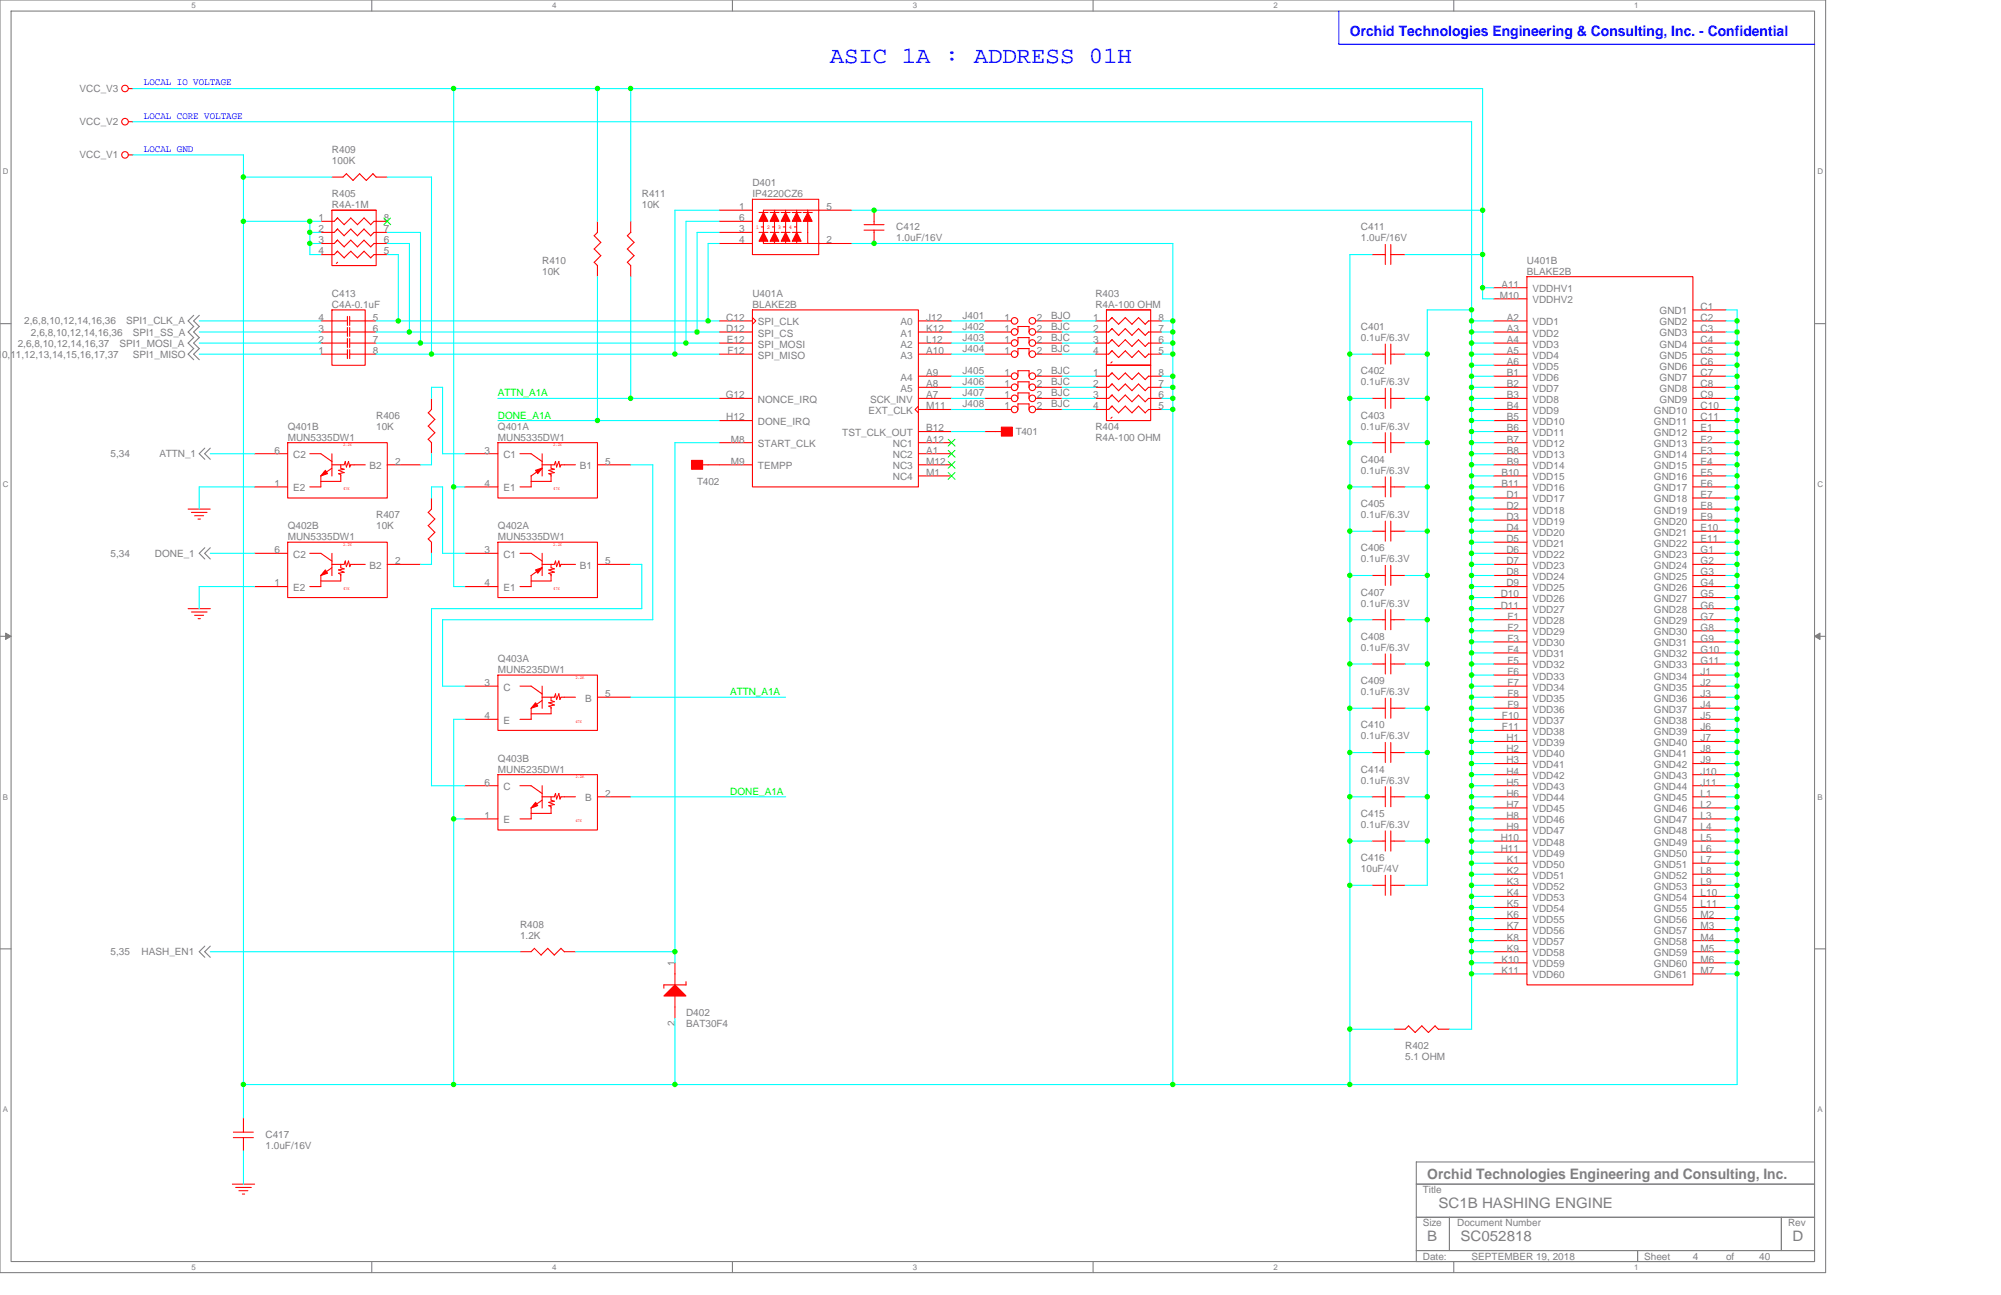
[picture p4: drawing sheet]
<svg xmlns="http://www.w3.org/2000/svg" width="432mm" height="279mm" viewBox="0 0 432 279" stroke-linecap="round" stroke-linejoin="round" font-family="sans-serif">
<defs><g id="words">
<text font-size="5" fill="#00f" x="179.1" y="13.5">ASIC 1A : ADDRESS 01H</text>
<text font-size="3.1" fill="#00f" x="291.3" y="7.7">Orchid Technologies Engineering &amp; Consulting, Inc. - Confidential</text>
<g font-size="3.1" fill="#808080">
<text x="308" y="254.3">Orchid Technologies Engineering and Consulting, Inc.</text>
<text x="310.4" y="260.7">SC1B HASHING ENGINE</text>
<text x="308" y="267.8">B</text>
<text x="315.2" y="267.8">SC052818</text>
<text x="386.8" y="267.8">D</text>
</g>
<g font-size="2.2" fill="#808080">
<text x="17.2" y="19.9">VCC_V3</text>
<text x="17.2" y="27">VCC_V2</text>
<text x="17.2" y="34.2">VCC_V1</text>
<text x="71.6" y="33">R409</text>
<text x="71.6" y="35.4">100K</text>
<text x="162.4" y="40.2">D401</text>
<text x="68.7" y="47.7">1</text>
<text x="71.6" y="42.5">R405</text>
<text x="71.6" y="44.9">R4A-1M</text>
<text x="82.8" y="47.7">8</text>
<text x="138.5" y="42.5">R411</text>
<text x="138.5" y="44.9">10K</text>
<text x="159.5" y="45.3">1</text>
<text x="159.5" y="47.7">6</text>
<text x="162.4" y="42.5">IP4220CZ6</text>
<text x="178.4" y="45.3">5</text>
<text x="68.7" y="50.1">2</text>
<text x="68.7" y="52.5">3</text>
<text x="82.8" y="50.1">7</text>
<text x="82.8" y="52.5">6</text>
<text x="159.5" y="50.1">3</text>
<text x="159.5" y="52.5">4</text>
<text x="178.4" y="52.5">2</text>
<text x="193.4" y="49.7">C412</text>
<text x="193.4" y="52.1">1.0uF/16V</text>
<text x="293.7" y="49.7">C411</text>
<text x="293.7" y="52.1">1.0uF/16V</text>
<text x="68.7" y="54.9">4</text>
<text x="82.8" y="54.9">5</text>
<text x="117" y="56.9">R410</text>
<text x="117" y="59.2">10K</text>
<text x="329.5" y="56.9">U401B</text>
<text x="329.5" y="59.2">BLAKE2B</text>
<text x="71.6" y="64">C413</text>
<text x="162.4" y="64">U401A</text>
<text x="236.4" y="64">R403</text>
<text x="323.6" y="64.5">M10</text>
<text x="324" y="62.1">A11</text>
<text x="330.7" y="63.1">VDDHV1</text>
<text x="330.7" y="65.4">VDDHV2</text>
<text x="5.2" y="70">2,6,8,10,12,14,16,36</text>
<text x="27.2" y="70">SPI1_CLK_A</text>
<text x="68.7" y="71.6">3</text>
<text x="68.7" y="69.2">4</text>
<text x="71.6" y="66.4">C4A-0.1uF</text>
<text x="80.5" y="69.2">5</text>
<text x="80.5" y="71.6">6</text>
<text x="156.7" y="69.2">C12</text>
<text x="156.7" y="71.6">D12</text>
<text x="162.4" y="66.4">BLAKE2B</text>
<text x="163.6" y="70.2">SPI_CLK</text>
<text x="194.4" y="70.2">A0</text>
<text x="199.9" y="69.2">J12</text>
<text x="199.9" y="71.6">K12</text>
<text x="207.7" y="68.8">J401</text>
<text x="207.7" y="71.2">J402</text>
<text x="216.8" y="71.6">1</text>
<text x="216.8" y="69.2">1</text>
<text x="223.7" y="71.6">2</text>
<text x="223.7" y="69.2">2</text>
<text x="226.8" y="68.8">BJO</text>
<text x="226.8" y="71.2">BJC</text>
<text x="235.9" y="69.2">1</text>
<text x="235.9" y="71.6">2</text>
<text x="236.4" y="66.4">R4A-100 OHM</text>
<text x="250" y="69.2">8</text>
<text x="250" y="71.6">7</text>
<text x="293.7" y="71.2">C401</text>
<text x="325.2" y="69.2">A2</text>
<text x="325.2" y="71.6">A3</text>
<text x="330.7" y="70.2">VDD1</text>
<text x="358.1" y="67.8">GND1</text>
<text x="358.1" y="70.2">GND2</text>
<text x="367" y="66.8">C1</text>
<text x="367" y="69.2">C2</text>
<text x="367" y="71.6">C3</text>
<text x="-.8" y="77.2">1</text>
<text x=".4" y="77.2">0,11,12,13,14,15,16,17,37</text>
<text x="3.8" y="74.8">2,6,8,10,12,14,16,37</text>
<text x="6.7" y="72.4">2,6,8,10,12,14,16,36</text>
<text x="25.8" y="74.8">SPI1_MOSI_A</text>
<text x="28.7" y="77.2">SPI1_MISO</text>
<text x="28.7" y="72.4">SPI1_SS_A</text>
<text x="68.7" y="76.4">1</text>
<text x="68.7" y="74">2</text>
<text x="80.5" y="74">7</text>
<text x="80.5" y="76.4">8</text>
<text x="156.8" y="74">E12</text>
<text x="157" y="76.4">F12</text>
<text x="163.6" y="72.6">SPI_CS</text>
<text x="163.6" y="75">SPI_MOSI</text>
<text x="163.6" y="77.4">SPI_MISO</text>
<text x="194.4" y="72.6">A1</text>
<text x="194.4" y="75">A2</text>
<text x="194.4" y="77.4">A3</text>
<text x="199.9" y="76.4">A10</text>
<text x="199.9" y="74">L12</text>
<text x="207.7" y="73.6">J403</text>
<text x="207.7" y="76">J404</text>
<text x="216.8" y="74">1</text>
<text x="216.8" y="76.4">1</text>
<text x="223.7" y="74">2</text>
<text x="223.7" y="76.4">2</text>
<text x="226.8" y="73.6">BJC</text>
<text x="226.8" y="76">BJC</text>
<text x="235.9" y="74">3</text>
<text x="235.9" y="76.4">4</text>
<text x="250" y="74">6</text>
<text x="250" y="76.4">5</text>
<text x="293.7" y="73.6">0.1uF/6.3V</text>
<text x="325.2" y="74">A4</text>
<text x="325.2" y="76.4">A5</text>
<text x="330.7" y="72.6">VDD2</text>
<text x="330.7" y="75">VDD3</text>
<text x="330.7" y="77.4">VDD4</text>
<text x="358.1" y="72.6">GND3</text>
<text x="358.1" y="75">GND4</text>
<text x="358.1" y="77.4">GND5</text>
<text x="367" y="74">C4</text>
<text x="367" y="76.4">C5</text>
<text x="194.4" y="82.1">A4</text>
<text x="199.9" y="81.2">A9</text>
<text x="199.9" y="83.5">A8</text>
<text x="207.7" y="80.8">J405</text>
<text x="207.7" y="83.1">J406</text>
<text x="216.8" y="81.2">1</text>
<text x="216.8" y="83.5">1</text>
<text x="223.7" y="81.2">2</text>
<text x="223.7" y="83.5">2</text>
<text x="226.8" y="80.8">BJC</text>
<text x="226.8" y="83.1">BJC</text>
<text x="235.9" y="81.2">1</text>
<text x="235.9" y="83.5">2</text>
<text x="250" y="81.2">8</text>
<text x="250" y="83.5">7</text>
<text x="293.7" y="80.8">C402</text>
<text x="293.7" y="83.1">0.1uF/6.3V</text>
<text x="325.2" y="78.8">A6</text>
<text x="325.2" y="81.2">B1</text>
<text x="325.2" y="83.5">B2</text>
<text x="330.7" y="79.8">VDD5</text>
<text x="330.7" y="82.1">VDD6</text>
<text x="358.1" y="79.8">GND6</text>
<text x="358.1" y="82.1">GND7</text>
<text x="367" y="78.8">C6</text>
<text x="367" y="81.2">C7</text>
<text x="367" y="83.5">C8</text>
<text x="156.6" y="85.9">G12</text>
<text x="163.6" y="86.9">NONCE_IRQ</text>
<text x="187.4" y="89.3">EXT_CLK</text>
<text x="187.7" y="86.9">SCK_INV</text>
<text x="194.4" y="84.5">A5</text>
<text x="199.9" y="85.9">A7</text>
<text x="199.9" y="88.3">M11</text>
<text x="207.7" y="85.5">J407</text>
<text x="207.7" y="87.9">J408</text>
<text x="216.8" y="85.9">1</text>
<text x="216.8" y="88.3">1</text>
<text x="223.7" y="85.9">2</text>
<text x="223.7" y="88.3">2</text>
<text x="226.8" y="85.5">BJC</text>
<text x="226.8" y="87.9">BJC</text>
<text x="235.9" y="85.9">3</text>
<text x="235.9" y="88.3">4</text>
<text x="250" y="85.9">6</text>
<text x="250" y="88.3">5</text>
<text x="325.2" y="85.9">B3</text>
<text x="325.2" y="88.3">B4</text>
<text x="330.7" y="84.5">VDD7</text>
<text x="330.7" y="86.9">VDD8</text>
<text x="330.7" y="89.3">VDD9</text>
<text x="356.9" y="89.3">GND10</text>
<text x="358.1" y="84.5">GND8</text>
<text x="358.1" y="86.9">GND9</text>
<text x="367" y="85.9">C9</text>
<text x="367" y="88.3">C10</text>
<text x="62.1" y="92.7">Q401B</text>
<text x="62.1" y="95.1">MUN5335DW1</text>
<text x="81.2" y="90.3">R406</text>
<text x="81.2" y="92.7">10K</text>
<text x="107.4" y="92.7">Q401A</text>
<text x="107.4" y="95.1">MUN5335DW1</text>
<text x="156.7" y="90.7">H12</text>
<text x="157.7" y="95.5">M8</text>
<text x="163.6" y="91.7">DONE_IRQ</text>
<text x="181.8" y="94.1">TST_CLK_OUT</text>
<text x="199.9" y="95.5">A12</text>
<text x="199.9" y="93.1">B12</text>
<text x="219.2" y="93.9">T401</text>
<text x="236.4" y="92.7">R404</text>
<text x="236.4" y="95.1">R4A-100 OHM</text>
<text x="293.7" y="90.3">C403</text>
<text x="293.7" y="92.7">0.1uF/6.3V</text>
<text x="325.2" y="90.7">B5</text>
<text x="325.2" y="93.1">B6</text>
<text x="325.2" y="95.5">B7</text>
<text x="330.7" y="91.7">VDD10</text>
<text x="330.7" y="94.1">VDD11</text>
<text x="356.9" y="91.7">GND11</text>
<text x="356.9" y="94.1">GND12</text>
<text x="367" y="90.7">C11</text>
<text x="367" y="93.1">E1</text>
<text x="367" y="95.5">E2</text>
<text x="23.9" y="98.7">5,34</text>
<text x="34.4" y="98.7">ATTN_1</text>
<text x="59.2" y="97.9">6</text>
<text x="63.3" y="98.9">C2</text>
<text x="79.7" y="101.3">B2</text>
<text x="85.2" y="100.3">2</text>
<text x="104.6" y="97.9">3</text>
<text x="108.6" y="98.9">C1</text>
<text x="125.1" y="101.3">B1</text>
<text x="130.6" y="100.3">5</text>
<text x="157.7" y="100.3">M9</text>
<text x="163.6" y="101.3">TEMPP</text>
<text x="163.6" y="96.5">START_CLK</text>
<text x="192.7" y="98.9">NC2</text>
<text x="192.7" y="101.3">NC3</text>
<text x="192.7" y="96.5">NC1</text>
<text x="199.9" y="97.9">A1</text>
<text x="199.9" y="100.3">M12</text>
<text x="293.7" y="99.8">C404</text>
<text x="325.2" y="97.9">B8</text>
<text x="325.2" y="100.3">B9</text>
<text x="330.7" y="96.5">VDD12</text>
<text x="330.7" y="98.9">VDD13</text>
<text x="330.7" y="101.3">VDD14</text>
<text x="356.9" y="96.5">GND13</text>
<text x="356.9" y="98.9">GND14</text>
<text x="356.9" y="101.3">GND15</text>
<text x="367" y="97.9">E3</text>
<text x="367" y="100.3">E4</text>
<text x="59.2" y="105">1</text>
<text x="63.3" y="106">E2</text>
<text x="104.6" y="105">4</text>
<text x="108.6" y="106">E1</text>
<text x="150.4" y="104.6">T402</text>
<text x="192.7" y="103.7">NC4</text>
<text x="199.9" y="102.7">M1</text>
<text x="293.7" y="102.2">0.1uF/6.3V</text>
<text x="324" y="102.7">B10</text>
<text x="324" y="105">B11</text>
<text x="325.1" y="107.4">D1</text>
<text x="330.7" y="103.7">VDD15</text>
<text x="330.7" y="106">VDD16</text>
<text x="356.9" y="103.6">GND16</text>
<text x="356.9" y="106">GND17</text>
<text x="367" y="102.7">E5</text>
<text x="367" y="105">E6</text>
<text x="367" y="107.4">E7</text>
<text x="81.2" y="111.8">R407</text>
<text x="293.7" y="109.4">C405</text>
<text x="293.7" y="111.8">0.1uF/6.3V</text>
<text x="325.1" y="109.8">D2</text>
<text x="325.1" y="112.2">D3</text>
<text x="330.7" y="108.4">VDD17</text>
<text x="330.7" y="110.8">VDD18</text>
<text x="330.7" y="113.2">VDD19</text>
<text x="356.9" y="108.4">GND18</text>
<text x="356.9" y="110.8">GND19</text>
<text x="356.9" y="113.2">GND20</text>
<text x="367" y="109.8">E8</text>
<text x="367" y="112.2">E9</text>
<text x="59.2" y="119.4">6</text>
<text x="62.1" y="114.2">Q402B</text>
<text x="62.1" y="116.6">MUN5335DW1</text>
<text x="81.2" y="114.2">10K</text>
<text x="104.6" y="119.4">3</text>
<text x="107.4" y="114.2">Q402A</text>
<text x="107.4" y="116.6">MUN5335DW1</text>
<text x="293.7" y="118.9">C406</text>
<text x="325.1" y="114.6">D4</text>
<text x="325.1" y="117">D5</text>
<text x="325.1" y="119.4">D6</text>
<text x="330.7" y="115.6">VDD20</text>
<text x="330.7" y="118">VDD21</text>
<text x="356.9" y="115.6">GND21</text>
<text x="356.9" y="118">GND22</text>
<text x="367" y="114.6">E10</text>
<text x="367" y="117">E11</text>
<text x="367" y="119.4">G1</text>
<text x="23.9" y="120.1">5,34</text>
<text x="33.4" y="120.1">DONE_1</text>
<text x="63.3" y="120.4">C2</text>
<text x="79.7" y="122.7">B2</text>
<text x="85.2" y="121.8">2</text>
<text x="108.6" y="120.4">C1</text>
<text x="125.1" y="122.7">B1</text>
<text x="130.6" y="121.8">5</text>
<text x="293.7" y="121.3">0.1uF/6.3V</text>
<text x="325.1" y="121.8">D7</text>
<text x="325.1" y="124.1">D8</text>
<text x="330.7" y="120.4">VDD22</text>
<text x="330.7" y="122.7">VDD23</text>
<text x="330.7" y="125.1">VDD24</text>
<text x="356.9" y="120.3">GND23</text>
<text x="356.9" y="122.7">GND24</text>
<text x="356.9" y="125.1">GND25</text>
<text x="367" y="121.8">G2</text>
<text x="367" y="124.1">G3</text>
<text x="59.2" y="126.5">1</text>
<text x="63.3" y="127.5">E2</text>
<text x="104.6" y="126.5">4</text>
<text x="108.6" y="127.5">E1</text>
<text x="293.7" y="128.5">C407</text>
<text x="293.7" y="130.9">0.1uF/6.3V</text>
<text x="323.8" y="128.9">D10</text>
<text x="323.8" y="131.3">D11</text>
<text x="325.1" y="126.5">D9</text>
<text x="330.7" y="127.5">VDD25</text>
<text x="330.7" y="129.9">VDD26</text>
<text x="356.9" y="127.5">GND26</text>
<text x="356.9" y="129.9">GND27</text>
<text x="367" y="126.5">G4</text>
<text x="367" y="128.9">G5</text>
<text x="367" y="131.3">G6</text>
<text x="325.3" y="133.7">F1</text>
<text x="325.3" y="136.1">F2</text>
<text x="330.7" y="132.3">VDD27</text>
<text x="330.7" y="134.7">VDD28</text>
<text x="330.7" y="137.1">VDD29</text>
<text x="356.9" y="132.3">GND28</text>
<text x="356.9" y="134.7">GND29</text>
<text x="356.9" y="137.1">GND30</text>
<text x="367" y="133.7">G7</text>
<text x="367" y="136.1">G8</text>
<text x="107.4" y="142.8">Q403A</text>
<text x="293.7" y="138">C408</text>
<text x="293.7" y="140.4">0.1uF/6.3V</text>
<text x="325.3" y="138.5">F3</text>
<text x="325.3" y="140.8">F4</text>
<text x="325.3" y="143.2">F5</text>
<text x="330.7" y="139.5">VDD30</text>
<text x="330.7" y="141.8">VDD31</text>
<text x="356.9" y="139.5">GND31</text>
<text x="356.9" y="141.8">GND32</text>
<text x="367" y="138.5">G9</text>
<text x="367" y="140.8">G10</text>
<text x="367" y="143.2">G11</text>
<text x="104.6" y="148">3</text>
<text x="107.4" y="145.2">MUN5235DW1</text>
<text x="108.6" y="149">C</text>
<text x="293.7" y="147.6">C409</text>
<text x="293.7" y="150">0.1uF/6.3V</text>
<text x="325.3" y="145.6">F6</text>
<text x="325.3" y="148">F7</text>
<text x="330.7" y="144.2">VDD32</text>
<text x="330.7" y="146.6">VDD33</text>
<text x="330.7" y="149">VDD34</text>
<text x="356.9" y="144.2">GND33</text>
<text x="356.9" y="146.6">GND34</text>
<text x="356.9" y="149">GND35</text>
<text x="367" y="145.6">J1</text>
<text x="367" y="148">J2</text>
<text x="104.6" y="155.2">4</text>
<text x="126.3" y="151.4">B</text>
<text x="130.6" y="150.4">5</text>
<text x="324.1" y="155.2">F10</text>
<text x="325.3" y="150.4">F8</text>
<text x="325.3" y="152.8">F9</text>
<text x="330.7" y="151.4">VDD35</text>
<text x="330.7" y="153.8">VDD36</text>
<text x="356.9" y="151.4">GND36</text>
<text x="356.9" y="153.8">GND37</text>
<text x="367" y="150.4">J3</text>
<text x="367" y="152.8">J4</text>
<text x="367" y="155.2">J5</text>
<text x="108.6" y="156.2">E</text>
<text x="293.7" y="157.1">C410</text>
<text x="293.7" y="159.5">0.1uF/6.3V</text>
<text x="324.1" y="157.6">F11</text>
<text x="325.1" y="160">H1</text>
<text x="330.7" y="156.2">VDD37</text>
<text x="330.7" y="158.6">VDD38</text>
<text x="330.7" y="160.9">VDD39</text>
<text x="356.9" y="156.2">GND38</text>
<text x="356.9" y="158.6">GND39</text>
<text x="356.9" y="160.9">GND40</text>
<text x="367" y="157.6">J6</text>
<text x="367" y="160">J7</text>
<text x="107.4" y="164.3">Q403B</text>
<text x="107.4" y="166.7">MUN5235DW1</text>
<text x="293.7" y="166.7">C414</text>
<text x="325.1" y="162.3">H2</text>
<text x="325.1" y="164.7">H3</text>
<text x="325.1" y="167.1">H4</text>
<text x="330.7" y="163.3">VDD40</text>
<text x="330.7" y="165.7">VDD41</text>
<text x="356.9" y="163.3">GND41</text>
<text x="356.9" y="165.7">GND42</text>
<text x="367" y="162.3">J8</text>
<text x="367" y="164.7">J9</text>
<text x="367" y="167.1">J10</text>
<text x="104.6" y="169.5">6</text>
<text x="108.6" y="170.5">C</text>
<text x="126.3" y="172.9">B</text>
<text x="130.6" y="171.9">2</text>
<text x="293.7" y="169.1">0.1uF/6.3V</text>
<text x="325.1" y="169.5">H5</text>
<text x="325.1" y="171.9">H6</text>
<text x="330.7" y="168.1">VDD42</text>
<text x="330.7" y="170.5">VDD43</text>
<text x="330.7" y="172.9">VDD44</text>
<text x="356.9" y="168.1">GND43</text>
<text x="356.9" y="170.5">GND44</text>
<text x="356.9" y="172.9">GND45</text>
<text x="367" y="169.5">J11</text>
<text x="367" y="171.9">L1</text>
<text x="104.6" y="176.7">1</text>
<text x="108.6" y="177.7">E</text>
<text x="293.7" y="176.3">C415</text>
<text x="293.7" y="178.6">0.1uF/6.3V</text>
<text x="325.1" y="174.3">H7</text>
<text x="325.1" y="176.7">H8</text>
<text x="325.1" y="179">H9</text>
<text x="330.7" y="175.3">VDD45</text>
<text x="330.7" y="177.6">VDD46</text>
<text x="356.9" y="175.3">GND46</text>
<text x="356.9" y="177.6">GND47</text>
<text x="367" y="174.3">L2</text>
<text x="367" y="176.7">L3</text>
<text x="367" y="179">L4</text>
<text x="293.7" y="185.8">C416</text>
<text x="323.8" y="181.4">H10</text>
<text x="323.8" y="183.8">H11</text>
<text x="330.7" y="180">VDD47</text>
<text x="330.7" y="182.4">VDD48</text>
<text x="330.7" y="184.8">VDD49</text>
<text x="356.9" y="180">GND48</text>
<text x="356.9" y="182.4">GND49</text>
<text x="356.9" y="184.8">GND50</text>
<text x="367" y="181.4">L5</text>
<text x="367" y="183.8">L6</text>
<text x="293.7" y="188.2">10uF/4V</text>
<text x="325.2" y="186.2">K1</text>
<text x="325.2" y="188.6">K2</text>
<text x="325.2" y="191">K3</text>
<text x="330.7" y="187.2">VDD50</text>
<text x="330.7" y="189.6">VDD51</text>
<text x="330.7" y="192">VDD52</text>
<text x="356.9" y="187.2">GND51</text>
<text x="356.9" y="189.6">GND52</text>
<text x="356.9" y="192">GND53</text>
<text x="367" y="186.2">L7</text>
<text x="367" y="188.6">L8</text>
<text x="367" y="191">L9</text>
<text x="325.2" y="193.4">K4</text>
<text x="325.2" y="195.8">K5</text>
<text x="330.7" y="194.4">VDD53</text>
<text x="330.7" y="196.8">VDD54</text>
<text x="356.9" y="194.4">GND54</text>
<text x="356.9" y="196.8">GND55</text>
<text x="367" y="193.4">L10</text>
<text x="367" y="195.8">L11</text>
<text x="112.2" y="200.1">R408</text>
<text x="112.2" y="202.5">1.2K</text>
<text x="325.2" y="198.2">K6</text>
<text x="325.2" y="200.5">K7</text>
<text x="325.2" y="202.9">K8</text>
<text x="330.7" y="199.2">VDD55</text>
<text x="330.7" y="201.5">VDD56</text>
<text x="330.7" y="203.9">VDD57</text>
<text x="356.9" y="199.1">GND56</text>
<text x="356.9" y="201.5">GND57</text>
<text x="356.9" y="203.9">GND58</text>
<text x="367" y="198.2">M2</text>
<text x="367" y="200.5">M3</text>
<text x="367" y="202.9">M4</text>
<text x="23.9" y="206.1">5,35</text>
<text x="30.6" y="206.1">HASH_EN1</text>
<text x="145.6" y="208.4" transform="rotate(-90 145.6 208.4)">1</text>
<text x="324" y="207.7">K10</text>
<text x="325.2" y="205.3">K9</text>
<text x="330.7" y="206.3">VDD58</text>
<text x="330.7" y="208.7">VDD59</text>
<text x="356.9" y="206.3">GND59</text>
<text x="356.9" y="208.7">GND60</text>
<text x="367" y="205.3">M5</text>
<text x="367" y="207.7">M6</text>
<text x="324" y="210.1">K11</text>
<text x="330.7" y="211.1">VDD60</text>
<text x="356.9" y="211.1">GND61</text>
<text x="367" y="210.1">M7</text>
<text x="145.6" y="221.4" transform="rotate(-90 145.6 221.4)">2</text>
<text x="148" y="219.2">D402</text>
<text x="148" y="221.6">BAT30F4</text>
<text x="303.2" y="226.4">R402</text>
<text x="303.2" y="228.8">5.1 OHM</text>
<text x="57.3" y="245.5">C417</text>
<text x="57.3" y="247.9">1.0uF/16V</text>
<text x="307" y="257.4">Title</text>
<text x="307" y="264.6">Size</text>
<text x="314.5" y="264.6">Document Number</text>
<text x="385.8" y="264.6">Rev</text>
<text x="307" y="271.8">Date:</text>
<text x="317.6" y="271.8">SEPTEMBER 19, 2018</text>
<text x="354.8" y="271.8">Sheet</text>
<text x="365.3" y="271.8">4</text>
<text x="372.5" y="271.8">of</text>
<text x="379.6" y="271.8">40</text>
</g>
<g font-size="2.2" fill="#00f">
<text x="31.1" y="18.4">LOCAL IO VOLTAGE</text>
<text x="31.1" y="25.6">LOCAL CORE VOLTAGE</text>
<text x="31.1" y="32.8">LOCAL GND</text>
</g>
<g font-size="2.2" fill="#0f0">
<text x="107.4" y="85.5">ATTN_A1A</text>
<text x="107.4" y="90.3">DONE_A1A</text>
<text x="157.6" y="150">ATTN_A1A</text>
<text x="157.6" y="171.5">DONE_A1A</text>
</g>
<g font-size="1.7" fill="#808080">
<text x="41.3" y="1.8">5</text>
<text x="119.1" y="1.8">4</text>
<text x="197" y="1.8">3</text>
<text x="274.8" y="1.8">2</text>
<text x="352.6" y="1.8">1</text>
<text x=".6" y="37.6">D</text>
<text x="392.2" y="37.6">D</text>
<text x=".6" y="105.1">C</text>
<text x="392.2" y="105.1">C</text>
<text x=".6" y="172.5">B</text>
<text x="392.2" y="172.5">B</text>
<text x=".6" y="240">A</text>
<text x="392.2" y="240">A</text>
<text x="41.3" y="274">5</text>
<text x="119.1" y="274">4</text>
<text x="197" y="274">3</text>
<text x="274.8" y="274">2</text>
<text x="352.6" y="274">1</text>
</g>
<g font-size="1.2" fill="#f00">
<text x="163.1" y="49.4">1</text>
<text x="165.5" y="49.4">2</text>
<text x="167.9" y="49.4">3</text>
<text x="170.2" y="49.4">4</text>
</g>
<g font-size="1" fill="#f00">
<text x="74" y="96.2">2.2K</text>
<text x="119.4" y="96.2">2.2K</text>
<text x="74" y="105.8">47K</text>
<text x="119.4" y="105.8">47K</text>
<text x="74" y="117.7">2.2K</text>
<text x="119.4" y="117.7">2.2K</text>
<text x="74" y="127.3">47K</text>
<text x="119.4" y="127.3">47K</text>
<text x="124.2" y="146.4">2.2K</text>
<text x="124.2" y="155.9">47K</text>
<text x="124.2" y="167.9">2.2K</text>
<text x="124.2" y="177.4">47K</text>
</g>
</g></defs>
<path d="M0 0h394v274.6h-394zM2.4 2.4h389.2v269.8h-389.2z" fill="none" stroke="#808080" stroke-width=".23"/>
<g fill="#fff">
<path d="M41.3 .3h.9v1.8h-.9z"/>
<path d="M41.3 272.4h.9v1.9h-.9z"/>
</g>
<path d="M80.2 0v2.4M80.2 272.2v2.4" fill="none" stroke="#808080" stroke-width=".23"/>
<g fill="#fff">
<path d="M119.1 .3h1v1.8h-1z"/>
<path d="M119.1 272.4h1v1.9h-1z"/>
</g>
<path d="M158.1 0v2.4M158.1 272.2v2.4" fill="none" stroke="#808080" stroke-width=".23"/>
<g fill="#fff">
<path d="M197 .3h.9v1.8h-.9z"/>
<path d="M197 272.4h.9v1.9h-.9z"/>
</g>
<path d="M235.9 0v2.4M235.9 272.2v2.4" fill="none" stroke="#808080" stroke-width=".23"/>
<g fill="#fff">
<path d="M274.8 .3h.9v1.8h-.9z"/>
<path d="M274.8 272.4h.9v1.9h-.9z"/>
</g>
<path d="M313.7 0v2.4M313.7 272.2v2.4" fill="none" stroke="#808080" stroke-width=".23"/>
<g fill="#fff">
<path d="M352.6 .3h.9v1.8h-.9z"/>
<path d="M352.6 272.4h.9v1.9h-.9z"/>
<path d="M.6 36.1h1.2v1.9h-1.2z"/>
<path d="M392.2 36.1h1.2v1.9h-1.2z"/>
<path d="M.6 103.5h1.2v1.9h-1.2z"/>
<path d="M392.2 103.5h1.2v1.9h-1.2z"/>
</g>
<path d="M0 69.8h2.4M391.6 69.8h2.4" fill="none" stroke="#808080" stroke-width=".23"/>
<g fill="#fff">
<path d="M.6 171h1.1v1.9h-1.1z"/>
<path d="M392.2 171h1.1v1.9h-1.1z"/>
</g>
<path d="M0 137.3h2.4M391.6 137.3h2.4" fill="none" stroke="#808080" stroke-width=".23"/>
<g fill="#808080" stroke="#808080" stroke-width=".22">
<path d="M1.2 136.6l1.2 .7-1.2 .7z"/>
<path d="M391.6 137.3l1.1-.7v1.4z"/>
</g>
<g fill="#fff">
<path d="M.6 238.4h1.1v1.9h-1.1z"/>
<path d="M392.2 238.4h1.1v1.9h-1.1z"/>
</g>
<g fill="none" stroke="#808080" stroke-width=".23">
<path d="M41.8 70.4l-1.2 1.2 1.2 1.2-1.2 1.2 1.2 1.2-1.2 1.2 1.2 1.2M41.8 68l-1.2 1.2 1.2 1.3M43 70.4l-1.2 1.2 1.2 1.2-1.2 1.2 1.2 1.2-1.2 1.2 1.2 1.2M43 68l-1.2 1.2 1.2 1.3M44.2 96.7l-1.2 1.2 1.2 1.2M45.4 96.7l-1.2 1.2 1.2 1.2M44.2 118.2l-1.2 1.2 1.2 1.2M45.4 118.2l-1.2 1.2 1.2 1.2M0 204.7h2.4M44.2 204.1l-1.2 1.2 1.2 1.2M45.4 204.1l-1.2 1.2 1.2 1.2M391.6 204.7h2.4"/>
<path d="M305.6 250.7h86v4.8h-86zM305.6 255.5h86v7.1h-86zM305.6 262.6h7.2v7.2h-7.2zM305.6 269.8h47.8v2.4h-47.8zM312.8 262.6h71.6v7.2h-71.6zM353.4 269.8h38.2v2.4h-38.2zM384.4 262.6h7.2v7.2h-7.2z"/>
</g>
<path d="M288.9 2.4v7.2l102.7-.1" fill="none" stroke="#00f" stroke-width=".23"/>
<g fill="none" stroke="#f00" stroke-width=".23">
<path d="M27.7 19.1h1M27.7 26.3h1M27.7 33.4h1M74.8 37.5l-.8 .7h-2.4M77.6 37.5l-1.4 1.4-1.5-1.4M80.5 37.5l.7 .7M80.5 37.5l-1.4 1.4-1.5-1.4M81.2 38.2h2.4M71.6 45.4h9.6v11.9h-9.6zM71.6 45.4h9.6M72.6 54.4l.3-.2-.8 .7h-2.9M72.8 47l1.5 1.5"/>
<path d="M72.8 49.4l1.5 1.5M72.8 51.8l1.5 1.5M72.8 54.2l1.5 1.4M72.9 49.4l-.3 .3M72.9 51.8l-.3 .2M72.9 56.6l-.3 .2M72.9 47l-.8 .8h-2.9M72.9 49.4l-.8 .7h-2.9M72.9 51.8l-.8 .7h-2.9M74.3 53.3l1.4-1.5 1.5 1.5M75.7 47l1.5 1.5M75.7 47l-1.4 1.5"/>
<path d="M75.7 54.2l-1.4 1.4M77.1 53.3l1.5-1.5 1.4 1.5M78.5 47l1.5 1.5M78.5 54.2l1.5 1.4 .7-.7h2.9M78.6 47l-1.5 1.5M78.6 54.2l-1.4 1.4-1.5-1.4M80.7 52.5l-.7 .8M83.6 47.8h-2.9l-.7 .7M83.6 50.1h-2.9l-.7 .8-1.5-1.5-1.4 1.5-1.4-1.5-1.4 1.5M83.6 52.5h-2.9M128.2 53.7l1.4 1.5M128.2 50.8l1.4 1.5"/>
<path d="M128.2 56.6l.7 .7v2.4M128.9 47.8v2.3l-.7 .8M129.7 55.1l-1.5 1.5M129.7 52.3l-1.5 1.4M135.4 53.7l1.4 1.5M135.4 50.8l1.4 1.5M136.1 47.8v2.3l-.7 .8M136.8 55.1l-1.4 1.5 .7 .7v2.4M136.8 52.3l-1.4 1.4M155.2 45.4h7.2M155.2 47.8h7.2M155.2 50.1h7.2"/>
<path d="M155.2 52.5h7.2M162.4 43h14.3v11.9h-14.3zM163.8 50.1h1.9M163.8 45.8h1.9M164.3 49h.5M164.7 45.4h19.2M164.7 52v.5h19.2M164.7 45.3v.5M164.7 47.7v2.4M166.2 50.1h1.9M166.2 45.8h1.9M166.7 49h.5"/>
<path d="M167.1 45.3v.5M167.1 52v.5M167.1 47.7v2.4M168.6 50.1h1.9M168.6 45.8h1.9M169 49h.5M169.5 45.3v.5M169.5 52v.5M169.5 47.7v2.4M171 50.1h1.9M171 45.8h1.9M171.4 49h.5"/>
<path d="M171.9 45.3v.5M171.9 52v.5M171.9 47.7v2.4M173.3 45.8h2M174.3 45.3v.5M174.3 47.7v4.8M186.5 48.5h4.3M186.5 49.7h4.3M188.6 45.4v3.1M188.6 49.6v2.9M296.1 54.9h2.9M298.9 52.7v4.4"/>
<path d="M300.1 52.7v4.4M303.2 54.9h-3.1M329.5 59.7h35.8v152.8h-35.8zM69.2 69.2h5.8M69.2 71.6h5.8M69.2 74h5.8M69.2 76.4h5.8M71.6 66.9h7.2v11.9h-7.2zM75 68.3v1.9M75 70.7v1.9M75 73v2M75 75.4v2"/>
<path d="M75.4 74h5.8M75.4 76.4h5.8M75.5 68.3v1.9M75.5 70.7v1.9M75.5 73v2M75.5 75.4v2M81.2 69.2h-5.8M81.2 71.6h-5.8M155.2 69.2h7.2M155.2 71.6h7.2M155.2 74h7.2M155.2 76.4h7.2"/>
<path d="M162.4 66.9h35.8v38.2h-35.8zM162.4 68.5l.7 .7-.7 .8M198.2 69.2h7.1M198.2 71.6h7.1M198.2 74h7.1M198.2 76.4h7.1M212.5 69.2h5.7M212.5 71.6h5.7M212.5 74h5.7M212.5 76.4h5.7M219.7 70.4v1.2M219.7 80v1.2"/>
<path d="M219.7 70.4h2.4M219.7 80h2.4M222.1 70.4v1.2M222.1 72.8v1.2M222.1 75.2v1.2M222.1 80v1.2M222.1 72.8h-2.4v1.2M222.1 75.2h-2.4v1.2M223.5 69.2h5.7M223.5 71.6h5.7M223.5 74h5.7M223.5 76.4h5.7"/>
<path d="M236.4 71.6h2.8l.8-.7 1.4 1.5M238.8 78.8h9.5M238.8 66.9h9.5M238.8 78.8h9.5v11.9h-9.5zM238.8 66.9h9.5v11.9h-9.5zM239.7 73.5l.3-.2-.8 .7h-2.8M240 68.5l1.4 1.5M240 73.3l1.4 1.5M240 75.7l1.4 1.5M240 68.5l-.7 .7h-2.9M240 68.5l-.3 .3M240 75.7l-.3 .2"/>
<path d="M240 78.1l-.3 .2M240 75.7l-.7 .7h-2.9M242.8 73.3l1.5 1.5M242.8 73.3l-1.4 1.4M245.7 73.3l1.4 1.5M245.7 73.3l-1.4 1.4M247.9 71.6l-.8 .8-1.4-1.5-1.4 1.5-1.5-1.5-1.4 1.4M250.7 69.2h-2.9l-.7 .8-1.4-1.5-1.4 1.5-1.5-1.5-1.4 1.5M250.7 71.6h-2.9M250.7 74h-2.9l-.7 .7M250.7 76.4h-2.9l-.7 .7-1.4-1.4-1.4 1.4-1.5-1.4-1.4 1.4M296.1 76.4h2.9"/>
<path d="M298.9 74.2v4.3M300.1 76.4h3.1M300.1 74.2v4.3M322.3 69.2h7.2M322.3 71.6h7.2M322.3 74h7.2M322.3 76.4h7.2M322.3 78.8h7.2M322.3 62.1h7.2M322.3 64.5h7.2M365.3 66.9h7.2M365.3 69.2h7.2"/>
<path d="M365.3 71.6h7.2M365.3 74h7.2M365.3 76.4h7.2M365.3 78.8h7.2M54.9 97.9h7.2M62.1 95.5h21.5v11.9h-21.5zM66.8 97.9h2.4l2.4 1.7M71.6 97.9v4.8M74.5 99.6l.3 1.2M74.5 99.5l-.2 .8h-2.7M75.2 99.6l.3 1.2 .2-.5h3.1M75.2 99.5l-.5 1.3"/>
<path d="M93.1 86v2.3M93.1 88.3l-.7 .7 1.4 1.5M93.9 93.3l-1.5 1.5 .7 .7v2.4M93.9 90.5l-1.5 1.4 1.4 1.5M100.3 97.9h7.1M107.4 95.5h21.5v11.9h-21.5zM112.2 97.9h2.4l2.4 1.7M117 97.9v4.8M119.9 99.6l.2 1.2M119.9 99.5l-.3 .8h-2.6M120.6 99.6l.2 1.2 .3-.5h3.1M120.6 99.5l-.5 1.3"/>
<path d="M155.2 86h7.2M155.2 95.5h7.2M155.2 90.7h7.2M198.2 81.2h7.1M198.2 83.6h7.1M198.2 86h7.1M198.2 93.1h7.1M198.2 95.5h7.1M198.2 97.9h7.1M198.2 87.6l-.7 .7 .7 .8M198.2 88.3h7.1M212.5 81.2h5.7"/>
<path d="M212.5 83.6h5.7M212.5 86h5.7M212.5 88.3h5.7M212.5 93.1h3.6M222.1 82.4v1.2M222.1 84.8v1.2M222.1 87.1v1.3M222.1 82.4h-2.4v1.2M222.1 84.8h-2.4v1.2M222.1 87.1h-2.4v1.2M223.5 81.2h5.7M223.5 83.6h5.7"/>
<path d="M223.5 86h5.7M223.5 88.3h5.7M239.7 80.7l.3-.2-.8 .7h-2.8M240 80.5l1.4 1.4M240 82.8l1.4 1.5M240 85.2l1.4 1.5M240 87.6l1.4 1.5M240 85.2l-.3 .3M240 87.6l-.3 .3M240 90l-.3 .3M240 82.8l-.8 .8h-2.8M240 85.2l-.7 .8h-2.9"/>
<path d="M240 87.6l-.7 .7h-2.9M242.8 82.8l1.5 1.5M242.8 80.5l-1.4 1.4M242.8 82.8l-1.4 1.5M245.7 80.5l1.4 1.4 .8-.7M245.7 82.8l1.4 1.5M245.7 80.5l-1.4 1.4-1.5-1.4M245.7 82.8l-1.4 1.5M247.8 81.2h2.9M247.9 88.3l-.8 .8-1.4-1.5-1.4 1.5-1.5-1.5-1.4 1.5M250.7 83.6h-2.9l-.7 .7M250.7 86h-2.9l-.7 .7-1.4-1.5-1.4 1.5-1.5-1.5-1.4 1.5"/>
<path d="M250.7 88.3h-2.9M296.1 86h2.9M296.1 95.5h2.9M298.9 83.8v4.3M298.9 93.3v4.4M300.1 86h3.1M300.1 95.5h3.1M300.1 83.8v4.3M300.1 93.3v4.4M322.3 81.2h7.2M322.3 83.6h7.2M322.3 86h7.2"/>
<path d="M322.3 88.3h7.2M322.3 93.1h7.2M322.3 95.5h7.2M322.3 97.9h7.2M322.3 90.7h7.2M365.3 81.2h7.2M365.3 83.6h7.2M365.3 86h7.2M365.3 88.3h7.2M365.3 93.1h7.2M365.3 95.5h7.2M365.3 97.9h7.2"/>
<path d="M365.3 90.7h7.2M40.6 109.8h4.8M41.3 110.6h3.4M42 111.3h1.9M42.7 112h.5M54.9 105.1h7.2M54.9 119.4h7.2M62.1 117h21.5v11.9h-21.5zM66.8 105.1h2.4M66.8 119.4h2.4l2.4 1.7M69.2 102.7v2.4M71.6 119.4v4.8"/>
<path d="M71.6 101l-2.4 1.7M73.1 102.2l.4 .2v1.5h-4.3M73.5 100.3v.7l.8 .3M74.3 102l-1.3 .2M74.3 101.2l-1.2 .3 1.2 .5M83.6 100.3h7.1M92.4 116.3l.7 .7v2.4M93.1 107.4v2.4l-.7 .8 1.4 1.4M93.9 114.8l-1.5 1.5M93.9 112l-1.5 1.4 1.4 1.5M100.3 105.1h7.1M100.3 119.4h7.1"/>
<path d="M107.4 117h21.5v11.9h-21.5zM112.2 105.1h2.4M112.2 119.4h2.4l2.4 1.7M114.6 102.7v2.4M114.6 103.9h4.3M117 119.4v4.8M117 101l-2.4 1.7M118.4 102.2l.5 .2M118.9 100.3v.7l.7 .3M118.9 102.4v1.5M119.6 102l-1.2 .2M119.6 101.2l-1.2 .3 1.2 .5"/>
<path d="M128.9 100.3h7.2M151.6 100.3h10.8M198.2 100.3h7.1M198.2 102.7h7.1M296.1 105.1h2.9M296.1 114.6h2.9M298.9 102.9v4.3M298.9 112.4v4.4M300.1 105.1h3.1M300.1 114.6h3.1M300.1 102.9v4.3M300.1 112.4v4.4"/>
<path d="M322.3 109.8h7.2M322.3 100.3h7.2M322.3 102.7h7.2M322.3 105.1h7.2M322.3 107.4h7.2M322.3 112.2h7.2M322.3 114.6h7.2M322.3 117h7.2M322.3 119.4h7.2M365.3 109.8h7.2M365.3 100.3h7.2M365.3 102.7h7.2"/>
<path d="M365.3 105.1h7.2M365.3 107.4h7.2M365.3 112.2h7.2M365.3 114.6h7.2M365.3 117h7.2M365.3 119.4h7.2M40.6 131.3h4.8M41.3 132h3.4M42 132.8h1.9M42.7 133.5h.5M54.9 126.6h7.2M71.6 122.5l-2.4 1.7v2.4h-2.4"/>
<path d="M73.1 123l1.2 .5M73.5 121.8v.7l.8 .2M73.5 123.9v1.4h-4.3M74.3 123.4l-1.2 .3 .5 .3M74.3 122.7l-1.3 .3M74.5 121.1l.3 1.2M74.5 121l-.2 .8h-2.7M75.2 121.1l.3 1.2M75.2 121l-.5 1.3M78.8 121.8h-3.1l-.2 .5M83.6 121.8h7.1M100.3 126.6h7.1"/>
<path d="M114.6 124.2v2.4h-2.4M114.6 125.3h4.3M117 122.5l-2.4 1.7M118.4 123l1.2 .5M118.9 121.8v.7l.7 .2M118.9 123.9v1.4M119.6 123.4l-1.2 .3 .5 .3M119.6 122.7l-1.2 .3M119.9 121.1l.2 1.2M119.9 121l-.3 .8h-2.6M120.6 121.1l.2 1.2M120.6 121l-.5 1.3"/>
<path d="M124.2 121.8h-3.1l-.3 .5M128.9 121.8h7.2M296.1 124.2h2.9M296.1 133.7h2.9M298.9 122v4.3M298.9 131.5v4.4M300.1 124.2h3.1M300.1 133.7h3.1M300.1 122v4.3M300.1 131.5v4.4M322.3 131.3h7.2M322.3 121.8h7.2"/>
<path d="M322.3 124.2h7.2M322.3 126.6h7.2M322.3 128.9h7.2M322.3 133.7h7.2M322.3 136.1h7.2M322.3 138.5h7.2M365.3 131.3h7.2M365.3 121.8h7.2M365.3 124.2h7.2M365.3 126.6h7.2M365.3 128.9h7.2M365.3 133.7h7.2"/>
<path d="M365.3 136.1h7.2M365.3 138.5h7.2M100.3 155.2h7.1M100.3 148h7.1M107.4 145.6h21.5v12h-21.5zM112.2 148h2.4l2.4 1.7M114.6 152.8v2.4h-2.4M114.6 154h4.3M117 150.4h2.6l.3-.7 .2 1.2M117 148v4.8M117 151.1l-2.4 1.7M118.4 151.6l1.2 .5"/>
<path d="M118.9 150.4v.7l.7 .3M118.9 152.6v1.4M119.6 152.1l-1.2 .2 .5 .3M119.6 151.4l-1.2 .2M120.6 149.7l.2 1.2 .3-.5h3.1M120.6 149.7l-.5 1.2M128.9 150.4h7.2M296.1 152.8h2.9M296.1 143.3h2.9M298.9 141.1v4.3M298.9 150.6v4.4M300.1 152.8h3.1"/>
<path d="M300.1 143.3h3.1M300.1 141.1v4.3M300.1 150.6v4.4M322.3 152.8h7.2M322.3 150.4h7.2M322.3 155.2h7.2M322.3 148h7.2M322.3 140.9h7.2M322.3 143.3h7.2M322.3 145.6h7.2M322.3 157.6h7.2M322.3 160h7.2"/>
<path d="M365.3 152.8h7.2M365.3 150.4h7.2M365.3 155.2h7.2M365.3 148h7.2M365.3 140.9h7.2M365.3 143.3h7.2M365.3 145.6h7.2M365.3 157.6h7.2M365.3 160h7.2M100.3 169.5h7.1M100.3 176.7h7.1M107.4 167.1h21.5v12h-21.5z"/>
<path d="M112.2 169.5h2.4l2.4 1.7M114.6 174.3v2.4h-2.4M114.6 175.5h4.3M117 171.9h2.6l.3-.7 .2 1.2M117 169.5v4.8M117 172.6l-2.4 1.7M118.9 171.9v.7l.7 .3M118.9 174.1v1.4M119.6 173.6l-1.2 .2 .5 .3M119.6 172.9l-1.2 .2 1.2 .5M120.6 171.2l.2 1.2M120.6 171.2l-.5 1.2"/>
<path d="M121.1 171.9l-.3 .5M124.2 171.9h-3.1M128.9 171.9h7.2M296.1 162.4h2.9M296.1 171.9h2.9M298.9 160.2v4.3M298.9 169.7v4.4M298.9 179.3v4.3M300.1 162.4h3.1M300.1 171.9h3.1M300.1 160.2v4.3M300.1 169.7v4.4"/>
<path d="M300.1 179.3v4.3M322.3 162.4h7.2M322.3 171.9h7.2M322.3 164.7h7.2M322.3 167.1h7.2M322.3 169.5h7.2M322.3 174.3h7.2M322.3 176.7h7.2M322.3 179.1h7.2M365.3 162.4h7.2M365.3 171.9h7.2M365.3 164.7h7.2"/>
<path d="M365.3 167.1h7.2M365.3 169.5h7.2M365.3 174.3h7.2M365.3 176.7h7.2M365.3 179.1h7.2M296.1 181.5h2.9M296.1 191h2.9M298.9 188.8v4.4M300.1 181.5h3.1M300.1 191h3.1M300.1 188.8v4.4M322.3 181.5h7.2"/>
<path d="M322.3 191h7.2M322.3 183.9h7.2M322.3 186.2h7.2M322.3 188.6h7.2M322.3 193.4h7.2M322.3 195.8h7.2M322.3 198.2h7.2M365.3 181.5h7.2M365.3 191h7.2M365.3 183.9h7.2M365.3 186.2h7.2M365.3 188.6h7.2"/>
<path d="M365.3 193.4h7.2M365.3 195.8h7.2M365.3 198.2h7.2M115.3 204.6l1.5 1.5M115.3 204.6l-.7 .7h-2.4M118.2 204.6l1.4 1.5M118.2 204.6l-1.4 1.5M121.1 204.6l.7 .8M121.1 204.6l-1.5 1.5M121.8 205.3h2.4M143.3 212.5h4.8M143.3 212.5v.7"/>
<path d="M145.6 207.7v4.8M145.6 214.9v4.8M148 211.8v.7M322.3 205.3h7.2M322.3 200.6h7.2M322.3 202.9h7.2M322.3 207.7h7.2M322.3 210.1h7.2M365.3 205.3h7.2M365.3 200.6h7.2M365.3 202.9h7.2M365.3 207.7h7.2"/>
<path d="M365.3 210.1h7.2M304 221.3l1.4 1.5M304 221.3l-.8 .8h-2.4M306.8 221.3l1.5 1.5M306.8 221.3l-1.4 1.5M309.7 221.3l.7 .8M309.7 221.3l-1.4 1.5M310.4 222.1h2.4M50.1 255.5h4.8M50.4 244.3h4.3M50.4 245.4h4.3M50.9 256.2h3.3"/>
<path d="M51.6 256.9h1.9M52.3 257.6h.5M52.5 241.2v3.1M52.5 245.4v2.9"/>
<circle cx="27" cy="19.1" r=".71"/>
<circle cx="27" cy="26.3" r=".71"/>
<circle cx="27" cy="33.4" r=".71"/>
<circle cx="218.9" cy="76.4" r=".71"/>
<circle cx="218.9" cy="74" r=".71"/>
<circle cx="218.9" cy="69.2" r=".71"/>
<circle cx="218.9" cy="71.6" r=".71"/>
<circle cx="222.8" cy="74" r=".71"/>
<circle cx="222.8" cy="76.4" r=".71"/>
<circle cx="222.8" cy="69.2" r=".71"/>
<circle cx="222.8" cy="71.6" r=".71"/>
<circle cx="218.9" cy="83.6" r=".71"/>
<circle cx="218.9" cy="85.9" r=".71"/>
<circle cx="218.9" cy="81.2" r=".71"/>
<circle cx="218.9" cy="88.3" r=".71"/>
<circle cx="222.8" cy="85.9" r=".71"/>
<circle cx="222.8" cy="81.2" r=".71"/>
<circle cx="222.8" cy="88.3" r=".71"/>
<circle cx="222.8" cy="83.6" r=".71"/>
</g>
<g fill="#f00" stroke="#f00" stroke-width=".23">
<path d="M149.2 99.3h2.4v1.9h-2.4z" fill-rule="evenodd"/>
<path d="M145.6 212.5l2.4 2.4h-4.7z" fill-rule="evenodd"/>
<path d="M216.1 92.2h2.4v1.9h-2.4z" fill-rule="evenodd"/>
<path d="M164.7 45.8l1 2h-1.9z" fill-rule="evenodd"/>
<path d="M164.7 50.1l1 1.9h-1.9z" fill-rule="evenodd"/>
<path d="M167.1 50.1l1 1.9h-1.9z" fill-rule="evenodd"/>
<path d="M167.1 45.8l1 2h-1.9z" fill-rule="evenodd"/>
<path d="M169.5 50.1l1 1.9h-1.9z" fill-rule="evenodd"/>
<path d="M169.5 45.8l1 2h-1.9z" fill-rule="evenodd"/>
<path d="M171.9 50.1l1 1.9h-1.9z" fill-rule="evenodd"/>
<path d="M171.9 45.8l1 2h-1.9z" fill-rule="evenodd"/>
<path d="M174.3 45.8l1 2h-2z" fill-rule="evenodd"/>
<path d="M115.6 151.6l.4 .7-1.4 .5z" fill-rule="evenodd"/>
<path d="M70.2 101.5l.5 .7-1.5 .5z" fill-rule="evenodd"/>
<path d="M115.6 173.1l.4 .7-1.4 .5z" fill-rule="evenodd"/>
<path d="M115.6 101.5l1.4-.5-1 1.2z" fill-rule="evenodd"/>
<path d="M70.2 123l.5 .7-1.5 .5z" fill-rule="evenodd"/>
<path d="M115.6 123l1.4-.5-1 1.2z" fill-rule="evenodd"/>
</g>
<path d="M82.8 47l1.5 1.5M84.3 47l-1.5 1.5M204.6 94.8l1.5 1.4M204.6 97.2l1.5 1.4M204.6 99.6l1.5 1.4M206.1 94.8l-1.5 1.4M206.1 97.2l-1.5 1.4M206.1 99.6l-1.5 1.4M204.6 102l1.5 1.4M206.1 102l-1.5 1.4" fill="none" stroke="#0f0" stroke-width=".22"/>
<g fill="none" stroke="#0ff" stroke-width=".23">
<path d="M28.6 19.1h291.3v45.4h2.4M97.9 19.1v107.5M128.9 19.1v28.7M136.1 19.1v28.7M28.7 26.3h288.9M28.7 33.4h23.9l-.1 207.8M52.5 38.2h19.1M83.5 38.2h9.6v38.2M317.6 26.3v195.8M52.5 47.8h16.8M66.8 52.5h2.4M66.8 50.1h2.4"/>
<path d="M66.9 47.7l-.1 7.2h2.4M83.6 54.9h2.4M83.6 52.5h4.8l-.1 19.1M83.6 50.1h7.2l-.1 23.9M86 54.9v14.4M128.9 59.7v31.1M136.1 59.7v26.3M145.6 45.4h9.6M145.6 45.4v31M152.8 52.5v16.7M152.8 52.5h2.4M155.2 50.1h-4.8v21.5"/>
<path d="M155.2 47.8l-7.2-.1v26.3M253.1 52.5v181.5M253.1 52.5h-69.2M291.3 54.9h4.8M291.3 54.9v179.1M303.2 54.9h16.7M320 45.4h-136.1M43 69.2h26.3M43 71.6h26.3M43 74h26.3M43 76.4h26.3M81.2 76.4h74"/>
<path d="M81.2 69.2h74M81.2 71.6h74M81.2 74h74M205.3 69.2h7.2M205.3 71.6h7.2M205.3 74h7.2M205.3 76.4h7.2M229.2 71.6h7.2M229.2 76.4h7.2M229.2 74h7.2M229.2 69.2h7.2M250.7 69.2h2.4"/>
<path d="M250.7 74h2.4M250.7 76.4h2.4M250.7 71.6h2.4M291.3 76.4h4.8M303.2 76.4h4.8M317.6 69.2h4.7M317.6 71.6h4.7M317.6 74h4.7M317.6 76.4h4.7M317.6 78.8h4.7M317.6 66.9h-9.6v124.1M319.9 62.1h2.4"/>
<path d="M372.4 69.2h2.5M372.4 66.9h2.5v167.1h-322.4M372.4 71.6h2.5M372.4 74h2.5M372.4 76.4h2.5M372.4 78.8h2.5M45.4 97.9h9.5M93.1 97.9v2.4h-2.4M95.5 83.6v14.3h4.8M95.5 83.6h-2.4v2.4M107.4 86h47.8M107.4 90.7h47.8"/>
<path d="M155.2 95.5h-9.6v112.2M205.3 81.2h7.2M205.3 86h7.2M205.3 88.3h7.2M205.3 93.1h7.2M205.3 83.6h7.2M229.2 86h7.2M229.2 81.2h7.2M229.2 83.6h7.2M229.2 88.3h7.2M250.7 83.6h2.4M250.7 81.2h2.4"/>
<path d="M250.7 86h2.4M250.7 88.3h2.4M291.3 86h4.8M291.3 95.5h4.8M303.2 86h4.8M303.2 95.5h4.8M317.6 81.2h4.7M317.6 83.6h4.7M317.6 86h4.7M317.6 88.3h4.7M317.6 90.7h4.7M317.6 93.1h4.7"/>
<path d="M317.6 95.5h4.7M317.6 97.9h4.7M372.4 83.6h2.5M372.4 86h2.5M372.4 93.1h2.5M372.4 95.5h2.5M372.4 81.2h2.5M372.4 88.3h2.5M372.4 90.7h2.5M372.4 97.9h2.5M45.4 119.4h9.5M54.9 105.1h-11.9v4.8"/>
<path d="M93.1 119.4v2.4h-2.4M95.5 105.1v14.3h4.8M95.5 105.1h-2.4v2.3M97.9 105.1h2.4M136.1 100.3h4.8v33.4M291.3 114.6h4.8M291.3 105.1h4.8M303.2 105.1h4.8M303.2 114.6h4.8M317.6 100.3h4.7M317.6 102.7h4.7M317.6 105.1h4.7"/>
<path d="M317.6 107.4h4.7M317.6 109.8h4.7M317.6 112.2h4.7M317.6 114.6h4.7M317.6 117h4.7M317.6 119.4h4.7M372.4 107.4h2.5M372.4 109.8h2.5M372.4 112.2h2.5M372.4 100.3h2.5M372.4 102.7h2.5M372.4 105.1h2.5"/>
<path d="M372.4 114.6h2.5M372.4 117h2.5M372.4 119.4h2.5M43 126.6h11.9M43 126.6v4.7M97.9 126.6h2.4M136.1 121.8h2.4v9.5M138.5 131.3h-45.4v38.2h7.2M140.9 133.7h-45.4v14.3h4.8M291.3 124.2h4.8M291.3 133.7h4.8M303.2 124.2h4.8"/>
<path d="M303.2 133.7h4.8M317.6 121.8h4.7M317.6 124.2h4.7M317.6 126.6h4.7M317.6 128.9h4.7M317.6 131.3h4.7M317.6 133.7h4.7M317.6 136.1h4.7M317.6 138.5h4.7M372.4 121.8h2.5M372.4 124.2h2.5M372.4 133.7h2.5"/>
<path d="M372.4 136.1h2.5M372.4 138.5h2.5M372.4 126.6h2.5M372.4 128.9h2.5M372.4 131.3h2.5M100.3 155.2h-2.4v78.8M136.1 150.4h33.4M291.3 143.3h4.8M291.3 152.8h4.8M303.2 143.3h4.8M303.2 152.8h4.8M317.6 140.9h4.7"/>
<path d="M317.6 143.3h4.7M317.6 145.6h4.7M317.6 148h4.7M317.6 150.4h4.7M317.6 152.8h4.7M317.6 155.2h4.7M317.6 157.6h4.7M317.6 160h4.7M372.4 145.6h2.5M372.4 148h2.5M372.4 155.2h2.5M372.4 157.6h2.5"/>
<path d="M372.4 140.9h2.5M372.4 143.3h2.5M372.4 150.4h2.5M372.4 152.8h2.5M372.4 160h2.5M97.9 176.7h2.4M136.1 171.9h33.4M291.3 171.9h4.8M291.3 162.4h4.8M303.2 171.9h4.8M303.2 162.4h4.8M317.6 162.4h4.7"/>
<path d="M317.6 164.7h4.7M317.6 167.1h4.7M317.6 169.5h4.7M317.6 171.9h4.7M317.6 174.3h4.7M317.6 176.7h4.7M317.6 179.1h4.7M372.4 162.4h2.5M372.4 167.1h2.5M372.4 169.5h2.5M372.4 171.9h2.5M372.4 174.3h2.5"/>
<path d="M372.4 176.7h2.5M372.4 164.7h2.5M372.4 179.1h2.5M291.3 181.5h4.8M291.3 191h4.8M303.2 181.5h4.8M303.2 191h4.8M317.6 181.5h4.7M317.6 183.9h4.7M317.6 186.2h4.7M317.6 188.6h4.7M317.6 191h4.7"/>
<path d="M317.6 193.4h4.7M317.6 195.8h4.7M317.6 198.2h4.7M372.4 198.2h2.5M372.4 181.5h2.5M372.4 183.9h2.5M372.4 186.2h2.5M372.4 188.6h2.5M372.4 191h2.5M372.4 193.4h2.5M372.4 195.8h2.5M45.4 205.3h66.8"/>
<path d="M124.2 205.3h21.5M145.6 219.7v14.3M317.6 200.6h4.7M317.6 202.9h4.7M317.6 205.3h4.7M317.6 207.7h4.7M317.6 210.1h4.7M372.4 200.6h2.5M372.4 202.9h2.5M372.4 205.3h2.5M372.4 207.7h2.5M372.4 210.1h2.5"/>
<path d="M291.3 222.1h9.5M312.8 222.1h4.8M52.5 248.3v7.2"/>
</g>
<g fill="#0f0" stroke="#0f0" stroke-width=".23">
<circle cx="317.5" cy="88.3" r=".47"/>
<circle cx="317.5" cy="107.4" r=".47"/>
<circle cx="317.5" cy="109.8" r=".47"/>
<circle cx="317.5" cy="148" r=".47"/>
<circle cx="317.5" cy="191" r=".47"/>
<circle cx="317.5" cy="193.4" r=".47"/>
<circle cx="317.5" cy="71.6" r=".47"/>
<circle cx="317.5" cy="95.5" r=".47"/>
<circle cx="317.5" cy="112.2" r=".47"/>
<circle cx="317.5" cy="121.8" r=".47"/>
<circle cx="317.5" cy="119.4" r=".47"/>
<circle cx="317.5" cy="126.5" r=".47"/>
<circle cx="317.5" cy="133.7" r=".47"/>
<circle cx="317.5" cy="140.9" r=".47"/>
<circle cx="317.5" cy="155.2" r=".47"/>
<circle cx="317.5" cy="162.3" r=".47"/>
<circle cx="317.5" cy="171.9" r=".47"/>
<circle cx="317.5" cy="169.5" r=".47"/>
<circle cx="317.5" cy="176.7" r=".47"/>
<circle cx="317.5" cy="200.6" r=".47"/>
<circle cx="317.5" cy="69.2" r=".47"/>
<circle cx="317.5" cy="74" r=".47"/>
<circle cx="317.5" cy="76.4" r=".47"/>
<circle cx="317.5" cy="78.8" r=".47"/>
<circle cx="317.5" cy="81.2" r=".47"/>
<circle cx="317.5" cy="83.6" r=".47"/>
<circle cx="317.5" cy="85.9" r=".47"/>
<circle cx="317.5" cy="90.7" r=".47"/>
<circle cx="317.5" cy="93.1" r=".47"/>
<circle cx="317.5" cy="97.9" r=".47"/>
<circle cx="317.5" cy="100.3" r=".47"/>
<circle cx="317.5" cy="102.7" r=".47"/>
<circle cx="317.5" cy="105" r=".47"/>
<circle cx="317.5" cy="114.6" r=".47"/>
<circle cx="317.5" cy="117" r=".47"/>
<circle cx="317.5" cy="124.1" r=".47"/>
<circle cx="317.5" cy="128.9" r=".47"/>
<circle cx="317.5" cy="131.3" r=".47"/>
<circle cx="317.5" cy="136.1" r=".47"/>
<circle cx="317.5" cy="138.5" r=".47"/>
<circle cx="317.5" cy="143.3" r=".47"/>
<circle cx="317.5" cy="145.6" r=".47"/>
<circle cx="317.5" cy="150.4" r=".47"/>
<circle cx="317.5" cy="152.8" r=".47"/>
<circle cx="317.5" cy="157.6" r=".47"/>
<circle cx="317.5" cy="160" r=".47"/>
<circle cx="317.5" cy="164.7" r=".47"/>
<circle cx="317.5" cy="167.1" r=".47"/>
<circle cx="317.5" cy="174.3" r=".47"/>
<circle cx="317.5" cy="179.1" r=".47"/>
<circle cx="317.5" cy="181.4" r=".47"/>
<circle cx="317.5" cy="183.8" r=".47"/>
<circle cx="317.5" cy="186.2" r=".47"/>
<circle cx="317.5" cy="188.6" r=".47"/>
<circle cx="317.5" cy="195.8" r=".47"/>
<circle cx="317.5" cy="198.2" r=".47"/>
<circle cx="317.5" cy="202.9" r=".47"/>
<circle cx="317.5" cy="205.3" r=".47"/>
<circle cx="308" cy="76.4" r=".47"/>
<circle cx="308" cy="143.3" r=".47"/>
<circle cx="308" cy="124.1" r=".47"/>
<circle cx="317.5" cy="210.1" r=".47"/>
<circle cx="308" cy="85.9" r=".47"/>
<circle cx="319.9" cy="54.9" r=".47"/>
<circle cx="319.9" cy="62.1" r=".47"/>
<circle cx="308" cy="105" r=".47"/>
<circle cx="308" cy="95.5" r=".47"/>
<circle cx="308" cy="114.6" r=".47"/>
<circle cx="308" cy="133.7" r=".47"/>
<circle cx="308" cy="152.8" r=".47"/>
<circle cx="308" cy="162.3" r=".47"/>
<circle cx="86" cy="69.2" r=".47"/>
<circle cx="88.3" cy="71.6" r=".47"/>
<circle cx="90.7" cy="74" r=".47"/>
<circle cx="188.6" cy="45.4" r=".47"/>
<circle cx="145.6" cy="76.4" r=".47"/>
<circle cx="93.1" cy="76.4" r=".47"/>
<circle cx="319.9" cy="45.4" r=".47"/>
<circle cx="152.8" cy="69.2" r=".47"/>
<circle cx="150.4" cy="71.6" r=".47"/>
<circle cx="148" cy="74" r=".47"/>
<circle cx="317.5" cy="207.7" r=".47"/>
<circle cx="317.5" cy="66.8" r=".47"/>
<circle cx="136.1" cy="19.1" r=".47"/>
<circle cx="97.9" cy="105" r=".47"/>
<circle cx="308" cy="181.4" r=".47"/>
<circle cx="308" cy="171.9" r=".47"/>
<circle cx="145.6" cy="205.3" r=".48"/>
<circle cx="291.3" cy="105" r=".47"/>
<circle cx="253.1" cy="234" r=".47"/>
<circle cx="253.1" cy="88.3" r=".47"/>
<circle cx="374.8" cy="210.1" r=".47"/>
<circle cx="374.8" cy="195.8" r=".47"/>
<circle cx="291.3" cy="143.3" r=".47"/>
<circle cx="374.8" cy="90.7" r=".47"/>
<circle cx="374.8" cy="188.6" r=".47"/>
<circle cx="374.8" cy="179.1" r=".47"/>
<circle cx="66.8" cy="50.1" r=".47"/>
<circle cx="374.8" cy="124.1" r=".47"/>
<circle cx="66.8" cy="52.5" r=".47"/>
<circle cx="374.8" cy="74" r=".47"/>
<circle cx="253.1" cy="74" r=".48"/>
<circle cx="253.1" cy="83.6" r=".47"/>
<circle cx="374.8" cy="181.4" r=".47"/>
<circle cx="374.8" cy="200.6" r=".47"/>
<circle cx="374.8" cy="167.1" r=".47"/>
<circle cx="291.3" cy="222" r=".47"/>
<circle cx="374.8" cy="107.4" r=".47"/>
<circle cx="253.1" cy="81.2" r=".47"/>
<circle cx="374.8" cy="186.2" r=".47"/>
<circle cx="291.3" cy="171.9" r=".47"/>
<circle cx="374.8" cy="93.1" r=".47"/>
<circle cx="374.8" cy="117" r=".47"/>
<circle cx="291.3" cy="76.4" r=".47"/>
<circle cx="374.8" cy="143.3" r=".47"/>
<circle cx="253.1" cy="69.2" r=".47"/>
<circle cx="374.8" cy="198.2" r=".47"/>
<circle cx="374.8" cy="169.5" r=".47"/>
<circle cx="374.8" cy="205.3" r=".47"/>
<circle cx="374.8" cy="157.6" r=".47"/>
<circle cx="374.8" cy="71.6" r=".47"/>
<circle cx="253.1" cy="76.4" r=".47"/>
<circle cx="374.8" cy="191" r=".47"/>
<circle cx="374.8" cy="136.1" r=".47"/>
<circle cx="374.8" cy="155.2" r=".47"/>
<circle cx="374.8" cy="121.8" r=".47"/>
<circle cx="374.8" cy="128.9" r=".47"/>
<circle cx="374.8" cy="160" r=".47"/>
<circle cx="374.8" cy="83.6" r=".47"/>
<circle cx="374.8" cy="133.7" r=".47"/>
<circle cx="374.8" cy="126.5" r=".47"/>
<circle cx="374.8" cy="164.7" r=".47"/>
<circle cx="374.8" cy="171.9" r=".47"/>
<circle cx="291.3" cy="95.5" r=".47"/>
<circle cx="374.8" cy="102.7" r=".47"/>
<circle cx="374.8" cy="97.9" r=".47"/>
<circle cx="66.8" cy="47.7" r=".47"/>
<circle cx="291.3" cy="191" r=".47"/>
<circle cx="374.8" cy="114.6" r=".47"/>
<circle cx="374.8" cy="131.3" r=".47"/>
<circle cx="374.8" cy="193.4" r=".47"/>
<circle cx="374.8" cy="112.2" r=".47"/>
<circle cx="291.3" cy="133.7" r=".47"/>
<circle cx="374.8" cy="95.5" r=".47"/>
<circle cx="253.1" cy="71.6" r=".47"/>
<circle cx="253.1" cy="85.9" r=".48"/>
<circle cx="291.3" cy="124.1" r=".47"/>
<circle cx="291.3" cy="114.6" r=".47"/>
<circle cx="52.5" cy="47.7" r=".47"/>
<circle cx="52.5" cy="38.2" r=".47"/>
<circle cx="188.6" cy="52.5" r=".47"/>
<circle cx="374.8" cy="78.8" r=".47"/>
<circle cx="374.8" cy="138.5" r=".47"/>
<circle cx="374.8" cy="100.3" r=".47"/>
<circle cx="374.8" cy="150.4" r=".47"/>
<circle cx="374.8" cy="174.3" r=".47"/>
<circle cx="374.8" cy="109.8" r=".47"/>
<circle cx="374.8" cy="76.4" r=".47"/>
<circle cx="374.8" cy="69.2" r=".47"/>
<circle cx="374.8" cy="207.7" r=".47"/>
<circle cx="291.3" cy="162.3" r=".47"/>
<circle cx="291.3" cy="152.8" r=".47"/>
<circle cx="374.8" cy="81.2" r=".47"/>
<circle cx="374.8" cy="119.4" r=".47"/>
<circle cx="374.8" cy="85.9" r=".47"/>
<circle cx="374.8" cy="176.7" r=".47"/>
<circle cx="291.3" cy="234" r=".47"/>
<circle cx="374.8" cy="88.3" r=".47"/>
<circle cx="374.8" cy="148" r=".47"/>
<circle cx="374.8" cy="152.8" r=".47"/>
<circle cx="374.8" cy="140.9" r=".47"/>
<circle cx="291.3" cy="85.9" r=".47"/>
<circle cx="291.3" cy="181.4" r=".47"/>
<circle cx="374.8" cy="202.9" r=".47"/>
<circle cx="52.5" cy="234" r=".47"/>
<circle cx="374.8" cy="105" r=".47"/>
<circle cx="374.8" cy="162.3" r=".47"/>
<circle cx="374.8" cy="183.8" r=".47"/>
<circle cx="374.8" cy="145.6" r=".47"/>
<circle cx="136.1" cy="85.9" r=".47"/>
<circle cx="128.9" cy="90.7" r=".47"/>
<circle cx="97.9" cy="176.7" r=".47"/>
<circle cx="97.9" cy="234" r=".47"/>
<circle cx="145.6" cy="234" r=".47"/>
<circle cx="97.9" cy="19.1" r=".47"/>
<circle cx="128.9" cy="19.1" r=".47"/>
</g>
<use href="#words"/>
</svg>
